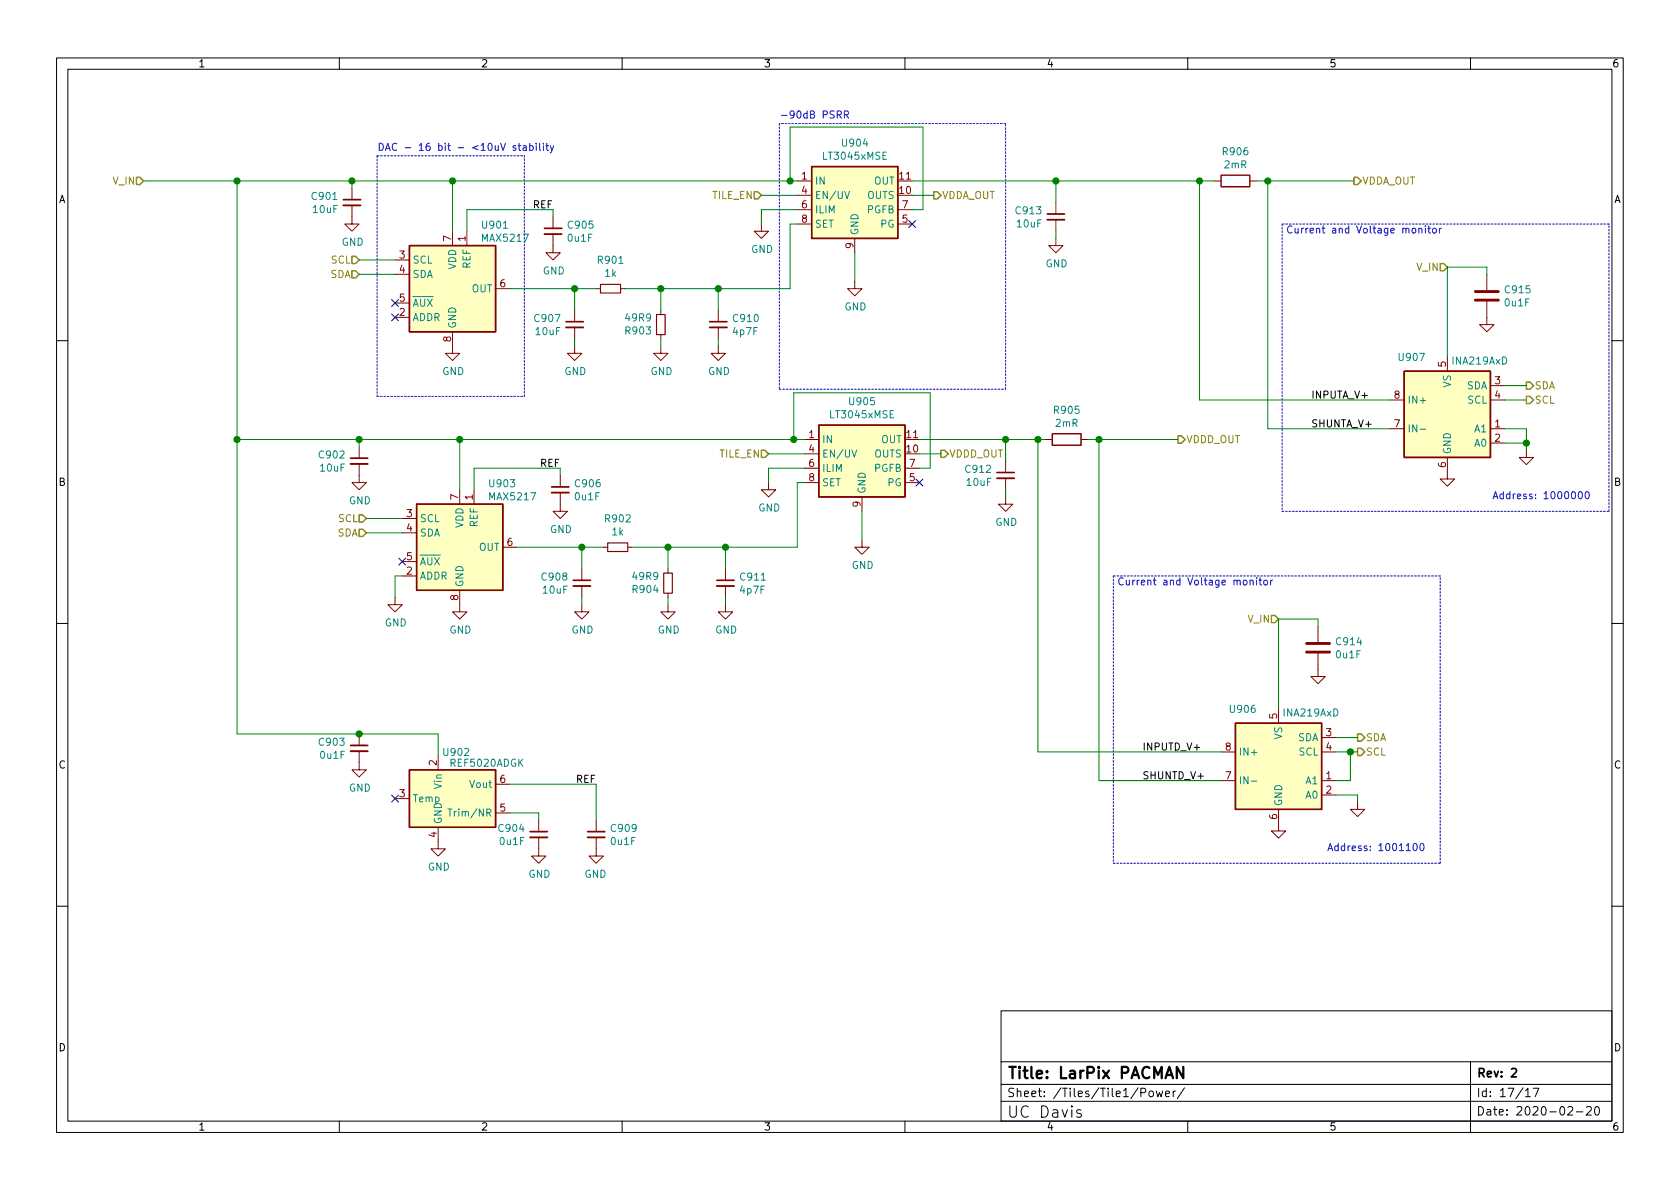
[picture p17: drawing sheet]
<svg xmlns="http://www.w3.org/2000/svg" width="297mm" height="210mm" viewBox="0 0 297 210" stroke-linecap="round" stroke-linejoin="round" font-family="sans-serif">
<defs><g id="words">
<g font-size="2.8">
<text x="178" y="190.8">Title: LarPix PACMAN</text>
<text x="178" y="197.7">UC Davis</text>
</g>
<g font-size="2.1">
<text x="261" y="190.5">Rev: 2</text>
<text x="178" y="194">Sheet: /Tiles/Tile1/Power/</text>
<text x="261" y="197.3">Date: 2020-02-20</text>
<text x="261" y="194">Id: 17/17</text>
</g>
<g font-size="1.8">
<text x="35" y="11.9">1</text>
<text x="85" y="11.9">2</text>
<text x="135" y="11.9">3</text>
<text x="185" y="11.9">4</text>
<text x="235" y="11.9">5</text>
<text x="285" y="11.9">6</text>
<text x="10.3" y="35.9">A</text>
<text x="285.3" y="35.9">A</text>
<text x="94.3" y="36.8">REF</text>
<text x="231.8" y="70.5">INPUTA_V+</text>
<text x="231.8" y="75.6">SHUNTA_V+</text>
<text x="95.5" y="82.5">REF</text>
<text x="10.3" y="85.9">B</text>
<text x="285.3" y="85.9">B</text>
<text x="10.3" y="135.9">C</text>
<text x="201.9" y="132.7">INPUTD_V+</text>
<text x="201.9" y="137.8">SHUNTD_V+</text>
<text x="285.3" y="135.9">C</text>
<text x="101.9" y="138.4">REF</text>
<text x="10.3" y="185.9">D</text>
<text x="285.3" y="185.9">D</text>
<text x="35" y="199.9">1</text>
<text x="85" y="199.9">2</text>
<text x="135" y="199.9">3</text>
<text x="185" y="199.9">4</text>
<text x="235" y="199.9">5</text>
<text x="285" y="199.9">6</text>
</g>
<g font-size="1.8" fill="#0000c2">
<text x="137.8" y="20.9">-90dB PSRR</text>
<text x="66.7" y="26.7">DAC - 16 bit - &lt;10uV stability</text>
<text x="227.3" y="41.3">Current and Voltage monitor</text>
<text x="266.3" y="88.3">Address: 1000000</text>
<text x="197.5" y="103.5">Current and Voltage monitor</text>
<text x="237.1" y="150.5">Address: 1001100</text>
</g>
<g font-size="1.8" fill="#008484">
<text x="145.7" y="28.2">LT3045xMSE</text>
<text x="149" y="25.9">U904</text>
<text x="216.3" y="27.4">R906</text>
<text x="216.5" y="29.8">2mR</text>
<text x="55.3" y="35.3">C901</text>
<text x="144" y="32.6">IN</text>
<text x="144" y="35.2">EN/UV</text>
<text x="153.3" y="35.2">OUTS</text>
<text x="154.5" y="32.6">OUT</text>
<text x="55.4" y="37.7">10uF</text>
<text x="85.4" y="40.4">U901</text>
<text x="100.5" y="40.4">C905</text>
<text x="144" y="37.7">ILIM</text>
<text x="144" y="40.3">SET</text>
<text x="151.8" y="41.7" transform="rotate(-90 151.8 41.7)">GND</text>
<text x="153.3" y="37.7">PGFB</text>
<text x="155.7" y="40.3">PG</text>
<text x="179.7" y="37.9">C913</text>
<text x="179.9" y="40.2">10uF</text>
<text x="60.4" y="43.4">GND</text>
<text x="72.9" y="46.6">SCL</text>
<text x="80.6" y="47.7" transform="rotate(-90 80.6 47.7)">VDD</text>
<text x="83.2" y="47.5" transform="rotate(-90 83.2 47.5)">REF</text>
<text x="85.4" y="42.7">MAX5217</text>
<text x="100.5" y="42.7">0u1F</text>
<text x="105.8" y="46.6">R901</text>
<text x="132.8" y="44.7">GND</text>
<text x="184.9" y="47.3">GND</text>
<text x="72.9" y="49.1">SDA</text>
<text x="83.4" y="51.7">OUT</text>
<text x="96" y="48.5">GND</text>
<text x="107" y="48.9">1k</text>
<text x="266.2" y="51.9">C915</text>
<text x="72.9" y="56.8">ADDR</text>
<text x="72.9" y="54.2">AUX</text>
<text x="80.6" y="58.2" transform="rotate(-90 80.6 58.2)">GND</text>
<text x="94.6" y="56.9">C907</text>
<text x="94.8" y="59.2">10uF</text>
<text x="110.7" y="59.1">R903</text>
<text x="110.7" y="56.8">49R9</text>
<text x="129.7" y="59.2">4p7F</text>
<text x="129.7" y="56.9">C910</text>
<text x="149.3" y="54.9">GND</text>
<text x="266.2" y="54.2">0u1F</text>
<text x="247.4" y="63.8">U907</text>
<text x="256.9" y="64.5">INA219AxD</text>
<text x="78.2" y="66.3">GND</text>
<text x="99.8" y="66.3">GND</text>
<text x="115" y="66.3">GND</text>
<text x="125.2" y="66.3">GND</text>
<text x="150.3" y="71.6">U905</text>
<text x="248.8" y="71.4">IN+</text>
<text x="256.5" y="68.5" transform="rotate(-90 256.5 68.5)">VS</text>
<text x="259.3" y="68.8">SDA</text>
<text x="259.5" y="71.4">SCL</text>
<text x="146.9" y="74">LT3045xMSE</text>
<text x="186.5" y="73.2">R905</text>
<text x="186.7" y="75.5">2mR</text>
<text x="248.8" y="76.4">IN-</text>
<text x="260.8" y="76.4">A1</text>
<text x="56.5" y="81.1">C902</text>
<text x="56.7" y="83.4">10uF</text>
<text x="145.3" y="78.4">IN</text>
<text x="145.3" y="80.9">EN/UV</text>
<text x="145.3" y="83.4">ILIM</text>
<text x="154.6" y="80.9">OUTS</text>
<text x="154.6" y="83.4">PGFB</text>
<text x="155.8" y="78.4">OUT</text>
<text x="170.8" y="83.6">C912</text>
<text x="256.5" y="80.4" transform="rotate(-90 256.5 80.4)">GND</text>
<text x="260.8" y="79">A0</text>
<text x="61.7" y="89.2">GND</text>
<text x="86.6" y="88.5">MAX5217</text>
<text x="86.6" y="86.1">U903</text>
<text x="101.7" y="88.5">0u1F</text>
<text x="101.8" y="86.1">C906</text>
<text x="145.3" y="86">SET</text>
<text x="153" y="87.4" transform="rotate(-90 153 87.4)">GND</text>
<text x="157" y="86">PG</text>
<text x="171" y="85.9">10uF</text>
<text x="74.2" y="92.3">SCL</text>
<text x="74.2" y="94.9">SDA</text>
<text x="81.9" y="93.4" transform="rotate(-90 81.9 93.4)">VDD</text>
<text x="84.5" y="93.2" transform="rotate(-90 84.5 93.2)">REF</text>
<text x="97.2" y="94.2">GND</text>
<text x="107.1" y="92.4">R902</text>
<text x="108.2" y="94.7">1k</text>
<text x="134.1" y="90.4">GND</text>
<text x="176" y="93">GND</text>
<text x="74.2" y="99.9">AUX</text>
<text x="84.7" y="97.4">OUT</text>
<text x="150.6" y="100.6">GND</text>
<text x="74.2" y="102.5">ADDR</text>
<text x="81.9" y="103.9" transform="rotate(-90 81.9 103.9)">GND</text>
<text x="95.9" y="102.7">C908</text>
<text x="96.1" y="105">10uF</text>
<text x="112" y="104.9">R904</text>
<text x="112" y="102.5">49R9</text>
<text x="130.9" y="105">4p7F</text>
<text x="131" y="102.7">C911</text>
<text x="68" y="110.8">GND</text>
<text x="79.4" y="112">GND</text>
<text x="101" y="112">GND</text>
<text x="116.3" y="112">GND</text>
<text x="126.4" y="112">GND</text>
<text x="236.3" y="116.4">0u1F</text>
<text x="236.4" y="114.1">C914</text>
<text x="56.5" y="131.9">C903</text>
<text x="217.6" y="126">U906</text>
<text x="226.7" y="130.8" transform="rotate(-90 226.7 130.8)">VS</text>
<text x="227" y="126.7">INA219AxD</text>
<text x="229.4" y="131.1">SDA</text>
<text x="56.7" y="134.2">0u1F</text>
<text x="78.5" y="133.7">U902</text>
<text x="79.7" y="135.6">REF5020ADGK</text>
<text x="218.9" y="133.6">IN+</text>
<text x="229.6" y="133.6">SCL</text>
<text x="61.7" y="140">GND</text>
<text x="72.9" y="141.9">Temp</text>
<text x="78.1" y="139.4" transform="rotate(-90 78.1 139.4)">Vin</text>
<text x="83.2" y="139.3">Vout</text>
<text x="218.9" y="138.7">IN-</text>
<text x="226.7" y="142.6" transform="rotate(-90 226.7 142.6)">GND</text>
<text x="230.9" y="138.7">A1</text>
<text x="230.9" y="141.2">A0</text>
<text x="78.1" y="145.8" transform="rotate(-90 78.1 145.8)">GND</text>
<text x="80.2" y="144.4">Trim/NR</text>
<text x="88.3" y="147.1">C904</text>
<text x="88.4" y="149.4">0u1F</text>
<text x="108.1" y="149.4">0u1F</text>
<text x="108.2" y="147.1">C909</text>
<text x="75.6" y="153.9">GND</text>
<text x="93.4" y="155.2">GND</text>
<text x="103.3" y="155.2">GND</text>
</g>
<g font-size="1.8" fill="#848400">
<text x="20" y="32.6">V_IN</text>
<text x="125.9" y="35.2">TILE_EN</text>
<text x="166.5" y="35.2">VDDA_OUT</text>
<text x="240.8" y="32.6">VDDA_OUT</text>
<text x="58.5" y="46.6">SCL</text>
<text x="250.6" y="47.9">V_IN</text>
<text x="58.3" y="49.1">SDA</text>
<text x="271.3" y="71.4">SCL</text>
<text x="271.3" y="68.8">SDA</text>
<text x="127.2" y="80.9">TILE_EN</text>
<text x="167.8" y="80.9">VDDD_OUT</text>
<text x="209.7" y="78.4">VDDD_OUT</text>
<text x="59.6" y="94.9">SDA</text>
<text x="59.8" y="92.3">SCL</text>
<text x="220.7" y="110.1">V_IN</text>
<text x="241.5" y="131.1">SDA</text>
<text x="241.5" y="133.6">SCL</text>
</g>
<g font-size="1.8" fill="#840000">
<text x="141.7" y="31.7">1</text>
<text x="141.7" y="34.3">4</text>
<text x="159" y="34.3">10</text>
<text x="159" y="31.7">11</text>
<text x="141.7" y="36.8">6</text>
<text x="141.7" y="39.4">8</text>
<text x="159.5" y="39.4">5</text>
<text x="159.5" y="36.8">7</text>
<text x="70.6" y="45.7">3</text>
<text x="79.8" y="42.7" transform="rotate(-90 79.8 42.7)">7</text>
<text x="82.3" y="42.7" transform="rotate(-90 82.3 42.7)">1</text>
<text x="150.9" y="43.9" transform="rotate(-90 150.9 43.9)">9</text>
<text x="70.6" y="48.3">4</text>
<text x="70.6" y="53.3">5</text>
<text x="88.4" y="50.8">6</text>
<text x="70.6" y="55.9">2</text>
<text x="79.8" y="60.4" transform="rotate(-90 79.8 60.4)">8</text>
<text x="255.7" y="64.9" transform="rotate(-90 255.7 64.9)">5</text>
<text x="246.5" y="70.5">8</text>
<text x="264.3" y="67.9">3</text>
<text x="264.3" y="70.5">4</text>
<text x="143" y="77.5">1</text>
<text x="160.3" y="77.5">11</text>
<text x="246.5" y="75.6">7</text>
<text x="264.3" y="75.6">1</text>
<text x="143" y="80">4</text>
<text x="143" y="82.5">6</text>
<text x="160.3" y="80">10</text>
<text x="160.8" y="82.5">7</text>
<text x="255.7" y="82.7" transform="rotate(-90 255.7 82.7)">6</text>
<text x="264.3" y="78.1">2</text>
<text x="81" y="88.4" transform="rotate(-90 81 88.4)">7</text>
<text x="83.6" y="88.4" transform="rotate(-90 83.6 88.4)">1</text>
<text x="143" y="85.1">8</text>
<text x="152.1" y="89.6" transform="rotate(-90 152.1 89.6)">9</text>
<text x="160.8" y="85.1">5</text>
<text x="71.9" y="91.4">3</text>
<text x="71.9" y="94">4</text>
<text x="71.9" y="101.6">2</text>
<text x="71.9" y="99.1">5</text>
<text x="89.7" y="96.5">6</text>
<text x="81" y="106.2" transform="rotate(-90 81 106.2)">8</text>
<text x="225.8" y="127.1" transform="rotate(-90 225.8 127.1)">5</text>
<text x="234.5" y="130.2">3</text>
<text x="77.2" y="135.4" transform="rotate(-90 77.2 135.4)">2</text>
<text x="216.7" y="137.8">7</text>
<text x="216.7" y="132.7">8</text>
<text x="234.5" y="137.8">1</text>
<text x="234.5" y="132.7">4</text>
<text x="70.6" y="141">3</text>
<text x="88.4" y="143.5">5</text>
<text x="88.4" y="138.4">6</text>
<text x="234.5" y="140.3">2</text>
<text x="77.2" y="148.1" transform="rotate(-90 77.2 148.1)">4</text>
<text x="225.8" y="144.9" transform="rotate(-90 225.8 144.9)">6</text>
</g>
</g></defs>
<g fill="none" stroke="#000" stroke-width=".18">
<path d="M10 10.2h277v190.1h-277zM12 12.2h273v186.1h-273zM60 10.2v2M110 10.2v2M160 10.2v2M210 10.2v2M260 10.2v2M10 60.2h2M285 60.2h2M10 110.2h2M285 110.2h2M10 160.2h2"/>
<path d="M177 178.7h108v19.6h-108zM285 160.2h2M60 198.3v2M110 198.3v2M160 198.3v2M177 194.8h108M177 191.8h108M177 187.8h108M191.1 196.3l-.5-.1-.2 .3 .1 .3 .6 .2 .1 .2-.1 .3-.2 .1-.5-.1M201.7 193.2l.7-.1 .2-.2-.1-.3-.2-.2h-.6v1.5M203.3 193l.3-.1 .3 .3v.4l-.3 .3h-.3l-.2-.3v-.4zM204.4 192.9l.3 1 .3-.7 .3 .7 .3-1"/>
<path d="M206.1 193.4l.7-.1-.1-.3-.4-.1-.2 .2v.8h.6M207.4 192.9v1M207.9 192.9l-.3 .1-.2 .2M209.4 192.4l-1.3 1.9M210 198.3v2M260 187.7v12.6M269.7 192.9l.4-.5v1.5M269.7 193.9h.9M271.1 192.4h1l-.7 1.5M277.2 195.8l.6-.1 .2 .1 .1 .3-1 1.1h1M278.7 196.6h1.2M280.5 195.8l.6-.1 .2 .1 .1 .3-1 1.1h1"/>
<path d="M282.1 195.8l.2-.1a.81 .81 0 0 1 .6 .6 .81 .81 0 0 1-.3 .8l-.2 .1a.81 .81 0 0 1-.5-.6 .81 .81 0 0 1 .2-.8z"/>
</g>
<path d="M267.3 189.1l.5-.2 .3 .2v.3l-.9 1h.9" fill="none" stroke="#000" stroke-width=".3"/>
<path d="M209.2 188.7v2l-1.1-2v2" fill="none" stroke="#000" stroke-width=".4"/>
<g fill="#ffffc2" stroke="#ffffc2" stroke-width=".18">
<path d="M73.7 89.1h15.2v15.3h-15.2z"/>
<path d="M72.4 136.1h15.2v10.2h-15.2z"/>
<path d="M72.4 43.4h15.2v15.3h-15.2z"/>
<path d="M143.5 29.5h15.2v12.7h-15.2z"/>
<path d="M248.3 65.7h15.2v15.2h-15.2z"/>
<path d="M218.4 127.9h15.3v15.2h-15.3z"/>
<path d="M144.8 75.2h15.2v12.7h-15.2z"/>
</g>
<path d="M143.5 29.5h15.2v12.7h-15.2zM215.9 31h5.1v2h-5.1zM72.4 43.4h15.2v15.3h-15.2zM144.8 75.2h15.2v12.7h-15.2zM186.1 76.7h5v2h-5zM248.3 65.7h15.2v15.2h-15.2zM73.7 89.1h15.2v15.3h-15.2zM72.4 136.1h15.2v10.2h-15.2zM218.4 127.9h15.3v15.2h-15.3z" fill="none" stroke="#840000" stroke-width=".25"/>
<g fill="none" stroke="#840000" stroke-width=".18">
<path d="M62.2 36.3v3.3h1.3l-1.3 1.3-1.2-1.3h1.2M62.2 33.3v2M97.8 38.3v2.1M134.6 39.6v1.3h1.3l-1.3 1.3-1.3-1.3h1.3M141 32h2.5M141 34.5h2.5M141 39.6h2.5M141 37.1h2.5M158.7 32h2.6M158.7 39.6h2.6M158.7 37.1h2.6M186.7 35.8v2"/>
<path d="M186.7 38.9v2M214.6 32h1.3M221 32h1.2M69.8 56.1h2.6M69.8 46h2.6M69.8 48.5h2.6M69.8 53.6h2.6M80 58.7v3.8h1.3l-1.3 1.2-1.3-1.2h1.3M80 40.9v2.5M82.5 40.9v2.5M87.6 51h2.6M97.8 41.4v3.3h1.3l-1.3 1.3-1.3-1.3h1.3"/>
<path d="M101.6 54.9v2M101.6 57.9v2M105.4 51h.8M109.7 51h.8M116.8 54.9v.7M116.8 59.2v.7M127 54.9v2M127 57.9v2M151.1 49.8v1.2h1.3l-1.3 1.3-1.2-1.3h1.2M151.1 42.2v2.5M186.7 42.2v1.2h1.3l-1.3 1.3-1.3-1.3h1.3M262.9 53.3v4.1h-1.3l1.3 1.3 1.3-1.3h-1.3"/>
<path d="M262.9 48.5v2.8M63.5 79v2M101.6 61.2v1.3h1.3l-1.3 1.2-1.3-1.2h1.3M116.8 61.2v1.3h1.3l-1.3 1.2-1.2-1.2h1.2M127 61.2v1.3h1.3l-1.3 1.2-1.3-1.2h1.3M142.2 77.7h2.6M160 77.7h2.6M184.8 77.7h1.3M191.1 77.7h1.3M245.7 75.8h2.6M245.7 70.7h2.6M255.9 63.1v2.6"/>
<path d="M263.5 75.8h2.6M263.5 78.4h2.6M263.5 68.2h2.6M263.5 70.7h2.6M269.9 79.6v1.3h-1.3l1.3 1.3 1.2-1.3h-1.2M63.5 82v3.3h1.3l-1.3 1.3-1.3-1.3h1.3M71.1 91.7h2.6M71.1 94.2h2.6M71.1 99.3h2.6M81.3 86.6v2.5M83.8 86.6v2.5M88.9 96.8h2.5"/>
<path d="M99.1 87.1v3.3h1.2l-1.2 1.3-1.3-1.3h1.3M99.1 84.1v2M106.7 96.8h.7M111 96.8h.8M135.9 85.3v1.3h1.3l-1.3 1.3-1.3-1.3h1.3M142.2 80.3h2.6M142.2 85.3h2.6M142.2 82.8h2.6M152.4 95.5v1.3h1.3l-1.3 1.2-1.3-1.2h1.3M152.4 87.9v2.5M160 85.3h2.6M160 82.8h2.6"/>
<path d="M177.8 87.9v1.2h1.3l-1.3 1.3-1.3-1.3h1.3M177.8 81.5v2.1M177.8 84.6v2M255.9 80.9v3.8h-1.3l1.3 1.3 1.3-1.3h-1.3M69.8 105.7v1.2h1.3l-1.3 1.3-1.2-1.3h1.2M71.1 101.8h2.6M81.3 104.4v3.8h1.2l-1.2 1.3-1.3-1.3h1.3M102.9 106.9v1.3h1.2l-1.2 1.3-1.3-1.3h1.3M102.9 100.6v2M102.9 103.6v2.1M118.1 106.9v1.3h1.3l-1.3 1.3-1.3-1.3h1.3M118.1 100.6v.7"/>
<path d="M118.1 104.9v.8M128.3 106.9v1.3h1.2l-1.2 1.3-1.3-1.3h1.3M128.3 100.6v2M128.3 103.6v2.1M233 115.6v4h-1.2l1.2 1.3 1.3-1.3h-1.3M233 110.7v2.8M63.5 132.8v3.3h1.3l-1.3 1.3-1.3-1.3h1.3M63.5 129.8v2M77.5 133.6v2.5M87.6 138.7h2.6M215.9 138h2.5M215.9 133h2.5"/>
<path d="M226.1 125.3v2.6M233.7 138h2.5M233.7 130.4h2.5M233.7 133h2.5M69.8 141.2h2.6M77.5 146.3v3.8h1.2l-1.2 1.3-1.3-1.3h1.3M87.6 143.8h2.6M95.2 148.1v3.3h1.3l-1.3 1.2-1.2-1.2h1.2M95.2 145v2.1M105.4 148.1v3.3h-1.3l1.3 1.2 1.3-1.2h-1.3M105.4 145v2.1M226.1 143.1v3.8h-1.3l1.3 1.3 1.2-1.3h-1.2"/>
<path d="M233.7 140.6h2.5M240 141.9v1.2h-1.2l1.2 1.3 1.3-1.3h-1.3"/>
</g>
<g fill="none" stroke="#840000" stroke-width=".33">
<path d="M60.7 36.3h3.1M185.2 38.9h3M96.3 41.4h3M100.1 57.9h3M125.5 57.9h3M62 82h3M97.5 87.1h3.1M176.3 84.6h3M101.3 103.6h3.1M126.7 103.6h3.1M62 132.8h3M93.7 148.1h3.1"/>
<path d="M103.9 148.1h3"/>
</g>
<g fill="none" stroke="#840000" stroke-width=".3">
<path d="M60.7 35.3h3.1M185.2 37.8h3M96.3 40.4h3M100.1 56.9h3M125.5 56.9h3M62 81h3M97.5 86.1h3.1M176.3 83.6h3M101.3 102.6h3.1M126.7 102.6h3.1M62 131.8h3M93.7 147.1h3.1"/>
<path d="M103.9 147.1h3"/>
</g>
<path d="M106.2 50.3h3.5v1.5h-3.5zM116.1 55.6h1.5v3.6h-1.5zM107.4 96h3.6v1.5h-3.6zM117.3 101.3h1.6v3.6h-1.6z" fill="none" stroke="#840000" stroke-width=".2"/>
<path d="M149.4 33.8l.4 1.3 .4-1.3M150.6 79.6l.4 1.2 .5-1.2M251.1 75.9h1M221.3 138.1h.9M79.2 143.1h.7M79.5 143.1v1.2" fill="none" stroke="#008484" stroke-width=".18"/>
<path d="M260.9 53.1h4M260.9 51.6h4M231 115.3h4.1M231 113.8h4.1" fill="none" stroke="#840000" stroke-width=".51"/>
<g fill="none" stroke="#848400" stroke-width=".25">
<path d="M24.1 31.4h.7l.6 .6-.6 .6h-.7zM133.3 33.9h.7l.6 .6-.6 .7h-.7zM165.1 33.9h.6l.7 .6-.7 .7h-.6zM239.4 31.4h.6l.7 .6-.7 .6h-.6zM62.2 47.9h.7l.6 .6-.6 .6h-.7zM62.2 45.3h.7l.6 .7-.6 .6h-.7zM254.6 46.6h.7l.6 .6-.6 .7h-.7zM134.6 79.6h.7l.6 .7-.6 .6h-.7zM166.4 79.6h.6l.6 .7-.6 .6h-.6zM208.3 77.1h.6l.6 .6-.6 .7h-.6zM269.9 70.1h.6l.6 .6-.6 .7h-.6zM269.9 67.6h.6l.6 .6-.6 .6h-.6z"/>
<path d="M63.5 91.1h.6l.7 .6-.7 .6h-.6zM63.5 93.6h.6l.7 .6-.7 .7h-.6zM224.8 108.8h.6l.7 .7-.7 .6h-.6zM240 129.8h.7l.6 .6-.6 .7h-.7zM240 132.3h.7l.6 .7-.6 .6h-.7z"/>
</g>
<g fill="none" stroke="#0000c2" stroke-width=".18">
<path d="M91.2 25.8h-.3l-.2 .1 .1 .2 .4 .1v.3h-.5M91.6 25.8h.5M91.8 25.3v1.1l.3 .2M92.5 25.8h.5l.1 .8M93.1 26.1h-.5l-.1 .2 .1 .3 .5-.1M93.7 25.8h.3l.3 .2-.2 .5h-.4M93.7 25.3v1.3M94.8 25.3v.2M94.8 25.8v.8M95.4 25.3v1.1l.2 .2M96.1 25.3v.2M96.1 25.8v.8"/>
<path d="M96.5 25.8h.5M96.7 25.3v1.1l.3 .2M97.3 25.8l.3 .8M97.9 25.8l-.4 1.1-.2 .1M148 20.3l.6-.1 .2-.2-.1-.3-.7-.1v1.3M148.3 20.3l.5 .6M149.3 20.3l.6-.1 .1-.2v-.3l-.7-.1v1.3M149.6 20.3l.4 .6M252 39.9v.2M252.6 39.9v1.1l.3 .2M249.8 40.4h.3l.2 .2v.4l-.2 .2-.3-.1-.1-.1zM250.9 40.5l.2-.1h.3v.8"/>
<path d="M250.9 40.4v.8M252 40.4v.8M252.4 40.4h.5M253.4 40.4h.3l.3 .2v.4l-.3 .2-.3-.1-.1-.1zM254.5 40.4v.8M254.9 40.4l-.4 .2M264 88.2l.4-1.3 .4 1.3M264.1 87.8h.6M265.8 87.4h-.4l-.2 .2 .1 .5h.5M219.9 102.7l.3-.1 .3 .2v.4l-.3 .2h-.3l-.1-.2zM221 102.7l.2-.1 .3 .1 .1 .7M221 102.6v.8"/>
<path d="M222.2 102.2v.1M222.2 102.6v.8M222.6 102.6h.5M222.8 102.2v1.1l.3 .1M223.6 102.7l.3-.1 .2 .2v.4l-.2 .2h-.3l-.2-.2zM224.7 102.6v.8M225 102.6l-.3 .2M234.8 150.4l.4-1.2 .4 1.2M234.9 150.1h.6M236.6 149.6h-.4l-.2 .2 .1 .6h.5"/>
</g>
<g fill="none" stroke="#0000c2" stroke-width=".18" stroke-dasharray=".3 .3">
<path d="M66.7 27.6h26M66.7 27.6v42.5M137.8 21.8v47M177.8 21.8h-40M226.7 39.6v50.8M284.5 39.6h-57.8M66.7 70.1h26M92.7 70.1v-42.5M137.8 68.8h40M177.8 68.8v-47M226.7 90.4h57.8M284.5 90.4v-50.8"/>
<path d="M196.8 101.8v50.8M254.6 101.8h-57.8M196.8 152.6h57.8M254.6 152.6v-50.8"/>
</g>
<g fill="none" stroke="#008400" stroke-width=".18">
<path d="M25.4 32h115.6M41.9 32v97.8h35.6v3.8M62.2 32v1.3M80 32v8.9M97.8 38.3v-1.2h-15.3v3.8M134.6 34.5h6.4M139.7 32v-9.5h23.5v14.6h-1.9M141 37.1h-6.4v2.5M141 39.6h-1.3v11.4h-29.2M161.3 32h53.3M161.3 34.5h3.8M186.7 32v3.8"/>
<path d="M212.1 32v38.7h33.6M222.2 32h17.2M224.2 32v43.8h21.5M63.5 48.5h6.3M63.5 46h6.3M90.2 51h15.2M101.6 51v3.9M101.6 59.9v1.3M116.8 51v3.9M116.8 59.9v1.3M127 51v3.9M127 59.9v1.3"/>
<path d="M151.1 44.7v5.1M186.7 40.9v1.3M262.9 48.5v-1.3h-7v15.9M41.9 77.7h100.3M63.5 77.7v1.3M81.3 77.7v8.9M140.3 77.7v-8.2h24.2v13.3h-1.9M162.6 77.7h22.2M177.8 77.7v3.8M183.5 77.7v55.3h32.4M192.4 77.7h15.9M194.3 77.7v60.3h21.6"/>
<path d="M266.1 70.7h3.8M266.1 68.2h3.8M266.1 75.8h3.8v3.8M266.1 78.4h3.8M64.8 91.7h6.3M64.8 94.2h6.3M91.4 96.8h15.3M99.1 84.1v-1.3h-15.3v3.8M102.9 96.8v3.8M118.1 96.8v3.8M128.3 96.8v3.8M135.9 80.3h6.3"/>
<path d="M142.2 85.3h-1.2v11.5h-29.2M142.2 82.8h-6.3v2.5M152.4 90.4v5.1M162.6 80.3h3.8M177.8 86.6v1.3M71.1 101.8h-1.3v3.9M102.9 105.7v1.2M118.1 105.7v1.2M128.3 105.7v1.2M233 110.7v-1.2h-6.9v15.8M90.2 138.7h15.2v6.3M236.2 133h3.8"/>
<path d="M236.2 130.4h3.8M238.8 133v5h-2.6M90.2 143.8h5v1.2M236.2 140.6h3.8v1.3"/>
</g>
<path d="M160.7 39l1.2 1.2M161.9 39l-1.2 1.2M69.2 53l1.3 1.2M69.2 55.5l1.3 1.2M70.5 53l-1.3 1.2M70.5 55.5l-1.3 1.2M70.5 98.7l1.2 1.2M71.7 98.7l-1.2 1.2M162 84.7l1.2 1.2M163.2 84.7l-1.2 1.2M69.2 140.6l1.3 1.2M70.5 140.6l-1.3 1.2" fill="none" stroke="#000084" stroke-width=".18"/>
<g fill="#008400" stroke="#008400" stroke-width=".25">
<circle cx="41.9" cy="32" r=".51"/>
<circle cx="41.9" cy="77.7" r=".51"/>
<circle cx="63.5" cy="129.8" r=".51"/>
<circle cx="62.2" cy="32" r=".51"/>
<circle cx="63.5" cy="77.7" r=".51"/>
<circle cx="186.7" cy="32" r=".51"/>
<circle cx="212.1" cy="32" r=".51"/>
<circle cx="224.2" cy="32" r=".51"/>
<circle cx="139.7" cy="32" r=".51"/>
<circle cx="81.3" cy="77.7" r=".51"/>
<circle cx="118.1" cy="96.8" r=".51"/>
<circle cx="128.3" cy="96.8" r=".51"/>
<circle cx="116.8" cy="51" r=".51"/>
<circle cx="127" cy="51" r=".51"/>
<circle cx="102.9" cy="96.8" r=".51"/>
<circle cx="101.6" cy="51" r=".51"/>
<circle cx="140.3" cy="77.7" r=".51"/>
<circle cx="177.8" cy="77.7" r=".51"/>
<circle cx="183.5" cy="77.7" r=".51"/>
<circle cx="194.3" cy="77.7" r=".51"/>
<circle cx="238.8" cy="133" r=".51"/>
<circle cx="269.9" cy="78.4" r=".51"/>
<circle cx="80" cy="32" r=".51"/>
</g>
<use href="#words"/>
</svg>
